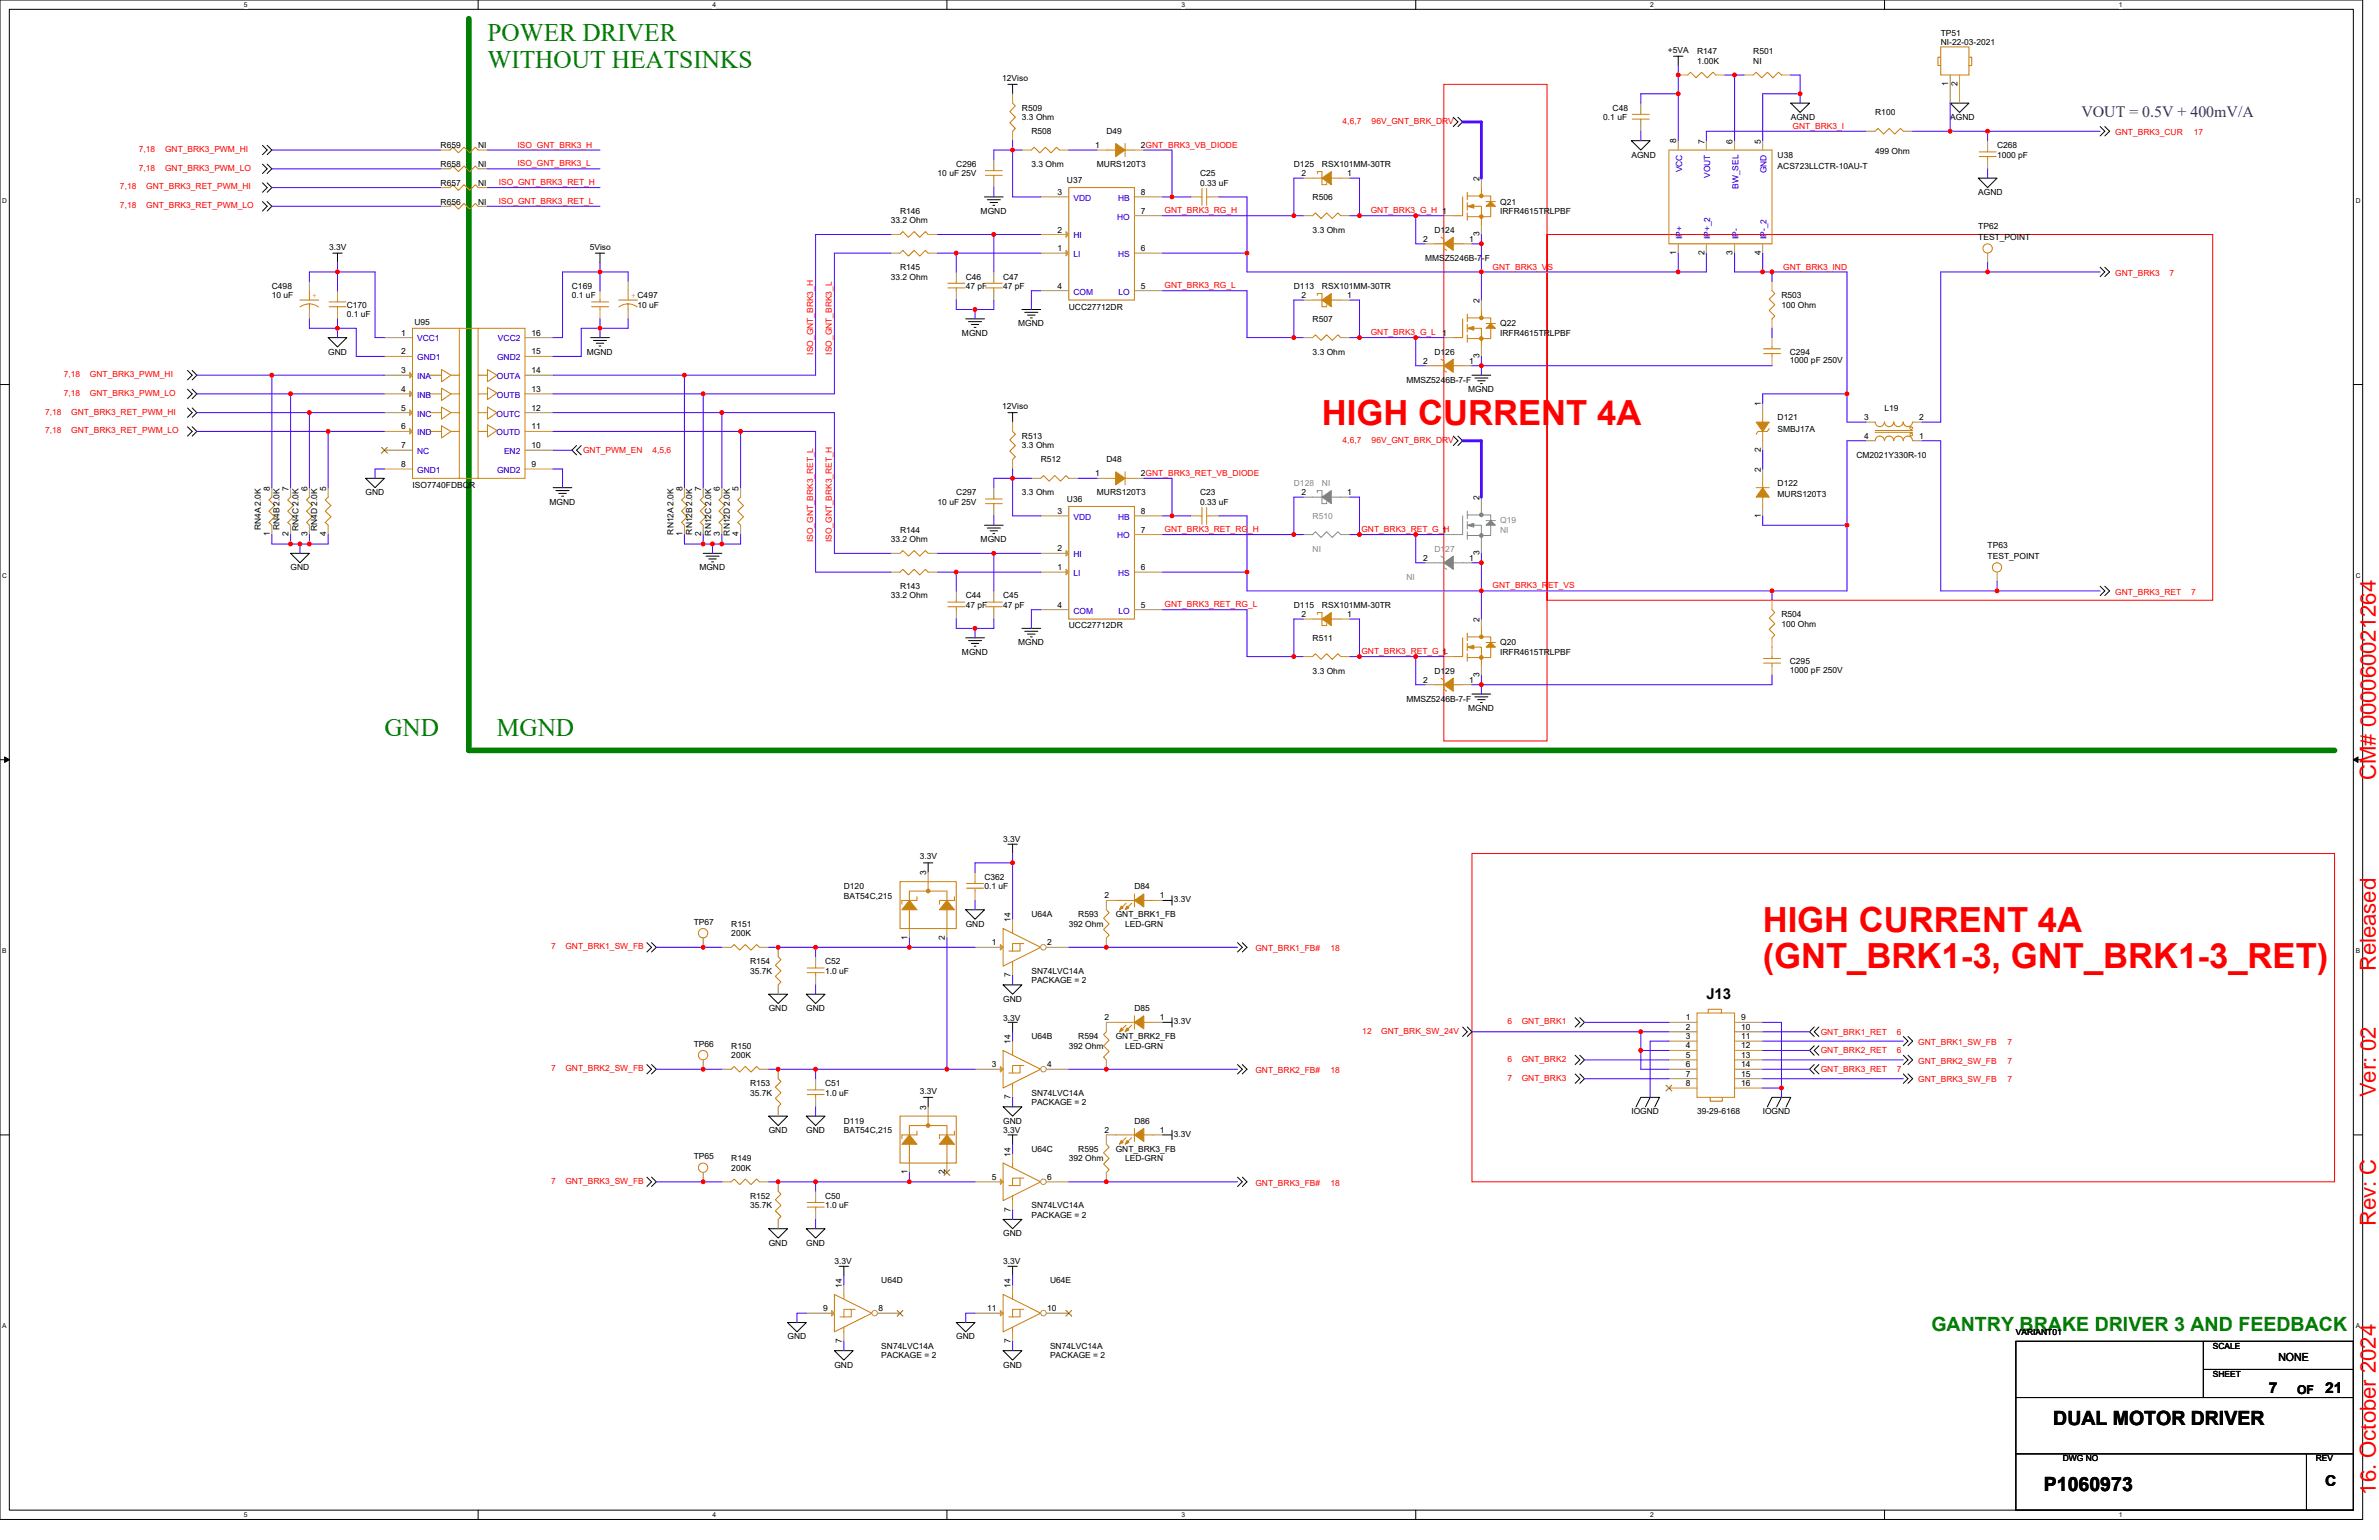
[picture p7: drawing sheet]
<svg xmlns="http://www.w3.org/2000/svg" width="432mm" height="279mm" viewBox="0 0 432 279" stroke-linecap="round" stroke-linejoin="round" font-family="sans-serif">
<defs><g id="words">
<g font-size="6.3" fill="#f00">
<text x="239.9" y="77.2">HIGH CURRENT 4A</text>
<text x="319.9" y="169.1">HIGH CURRENT 4A</text>
<text x="319.9" y="175.6">(GNT_BRK1-3, GNT_BRK1-3_RET)</text>
</g>
<g font-size="4.6" fill="#008000">
<text x="88.5" y="7.5">POWER DRIVER</text>
<text x="88.5" y="12.3">WITHOUT HEATSINKS</text>
<text x="69.8" y="133.5">GND</text>
<text x="90.2" y="133.5">MGND</text>
</g>
<g font-size="4" fill="#f00">
<text x="431.2" y="141.5" transform="rotate(-90 431.2 141.5)">CM# 000060021264</text>
<text x="431.2" y="176.2" transform="rotate(-90 431.2 176.2)">Released</text>
<text x="431.2" y="199.1" transform="rotate(-90 431.2 199.1)">Ver: 02</text>
<text x="431.2" y="222.5" transform="rotate(-90 431.2 222.5)">Rev: C</text>
<text x="431.2" y="271.2" transform="rotate(-90 431.2 271.2)">16. October 2024</text>
</g>
<text font-size="3.6" fill="#008000" x="350.6" y="241.6">GANTRY BRAKE DRIVER 3 AND FEEDBACK</text>
<g font-size="3.6">
<text x="372.7" y="258.6">DUAL MOTOR DRIVER</text>
<text x="371" y="270.5">P1060973</text>
</g>
<text font-size="2.9" fill="#004080" x="377.8" y="21.3">VOUT = 0.5V + 400mV/A</text>
<g font-size="2.7">
<text x="309.7" y="181.2">J13</text>
<text x="411.8" y="252.7">7</text>
<text x="422" y="252.7">21</text>
<text x="422" y="269.7">C</text>
</g>
<text font-size="2.2" x="416.9" y="252.9">OF</text>
<text font-size="2" x="413.5" y="246.9">NONE</text>
<g font-size="1.5">
<text x="302.7" y="9.5">+5VA</text>
<text x="308" y="9.9">R147</text>
<text x="308" y="11.6">1.00K</text>
<text x="318.2" y="9.9">R501</text>
<text x="318.2" y="11.6">NI</text>
<text x="352.3" y="6.5">TP51</text>
<text x="352.3" y="8.2">NI-22-03-2021</text>
<text x="181.9" y="14.6">12Viso</text>
<text x="353.6" y="15.6" transform="rotate(-90 353.6 15.6)">1</text>
<text x="355.3" y="15.6" transform="rotate(-90 355.3 15.6)">2</text>
<text x="185.5" y="20.1">R509</text>
<text x="185.5" y="21.8">3.3 Ohm</text>
<text x="291" y="21.8">0.1 uF</text>
<text x="292.7" y="20.1">C48</text>
<text x="325" y="21.8">AGND</text>
<text x="340.4" y="20.9">R100</text>
<text x="354" y="21.8">AGND</text>
<text x="80" y="26.9">R659</text>
<text x="86.8" y="26.9">NI</text>
<text x="187.2" y="24.3">R508</text>
<text x="198.8" y="26.9">1</text>
<text x="200.8" y="24.3">D49</text>
<text x="207.1" y="26.9">2GNT_BRK3_VB_DIODE</text>
<text x="296.1" y="28.6">AGND</text>
<text x="304.2" y="26" transform="rotate(-90 304.2 26)">8</text>
<text x="309.4" y="26" transform="rotate(-90 309.4 26)">7</text>
<text x="314.5" y="26" transform="rotate(-90 314.5 26)">6</text>
<text x="319.6" y="26" transform="rotate(-90 319.6 26)">5</text>
<text x="322.6" y="28.6">U38</text>
<text x="340.4" y="27.9">499 Ohm</text>
<text x="362.5" y="26.9">C268</text>
<text x="362.5" y="28.6">1000 pF</text>
<text x="80" y="30.3">R658</text>
<text x="80" y="33.7">R657</text>
<text x="86.8" y="30.3">NI</text>
<text x="86.8" y="33.7">NI</text>
<text x="170.2" y="32">10 uF 25V</text>
<text x="173.6" y="30.3">C296</text>
<text x="187.2" y="30.3">3.3 Ohm</text>
<text x="192" y="35.4">3</text>
<text x="193.7" y="33.2">U37</text>
<text x="199.1" y="30.3">MURS120T3</text>
<text x="207.1" y="35.4">8</text>
<text x="217.8" y="32">C25</text>
<text x="217.8" y="33.7">0.33 uF</text>
<text x="234.8" y="30.3">D125</text>
<text x="236.2" y="32">2</text>
<text x="239.9" y="30.3">RSX101MM-30TR</text>
<text x="244.5" y="32">1</text>
<text x="268.5" y="32.9" transform="rotate(-90 268.5 32.9)">2</text>
<text x="322.6" y="30.6">ACS723LLCTR-10AU-T</text>
<text x="359.1" y="35.4">AGND</text>
<text x="80" y="37.1">R656</text>
<text x="86.8" y="37.1">NI</text>
<text x="161.7" y="40.5">33.2 Ohm</text>
<text x="163.4" y="38.8">R146</text>
<text x="178" y="38.8">MGND</text>
<text x="207.1" y="38.8">7</text>
<text x="238.3" y="36.3">R506</text>
<text x="272.3" y="37.1">Q21</text>
<text x="272.3" y="38.8">IRFR4615TRLPBF</text>
<text x="359.1" y="41.5">TP62</text>
<text x="59.7" y="45.3">3.3V</text>
<text x="107" y="45.3">5Viso</text>
<text x="192" y="45.6">1</text>
<text x="192" y="42.2">2</text>
<text x="207.1" y="45.6">6</text>
<text x="238.3" y="42.2">3.3 Ohm</text>
<text x="258.3" y="43.9">2</text>
<text x="258.7" y="47.3">MMSZ5246B-7-F</text>
<text x="260.4" y="42.2">D124</text>
<text x="266.7" y="43.9">1</text>
<text x="268.5" y="42.9" transform="rotate(-90 268.5 42.9)">3</text>
<text x="304.2" y="46.3" transform="rotate(-90 304.2 46.3)">1</text>
<text x="309.4" y="46.3" transform="rotate(-90 309.4 46.3)">2</text>
<text x="314.5" y="46.3" transform="rotate(-90 314.5 46.3)">3</text>
<text x="319.6" y="46.3" transform="rotate(-90 319.6 46.3)">4</text>
<text x="359.1" y="43.6">TEST_POINT</text>
<text x="49.3" y="52.4">C498</text>
<text x="103.8" y="52.4">C169</text>
<text x="161.7" y="50.7">33.2 Ohm</text>
<text x="163.4" y="49">R145</text>
<text x="175.3" y="50.7">C46</text>
<text x="175.3" y="52.4">47 pF</text>
<text x="182.1" y="50.7">C47</text>
<text x="182.1" y="52.4">47 pF</text>
<text x="192" y="52.4">4</text>
<text x="207.1" y="52.4">5</text>
<text x="234.8" y="52.4">D113</text>
<text x="239.9" y="52.4">RSX101MM-30TR</text>
<text x="49.3" y="54.1">10 uF</text>
<text x="62.9" y="55.8">C170</text>
<text x="62.9" y="57.5">0.1 uF</text>
<text x="75.2" y="58.9">U95</text>
<text x="103.8" y="54.1">0.1 uF</text>
<text x="115.7" y="55.8">10 uF</text>
<text x="184.8" y="59.2">MGND</text>
<text x="194" y="56.2">UCC27712DR</text>
<text x="236.2" y="54.1">2</text>
<text x="238.3" y="58.4">R507</text>
<text x="244.5" y="54.1">1</text>
<text x="268.5" y="55" transform="rotate(-90 268.5 55)">2</text>
<text x="272.3" y="59.2">Q22</text>
<text x="323.3" y="54.1">R503</text>
<text x="323.3" y="55.8">100 Ohm</text>
<text x="59.6" y="64.3">GND</text>
<text x="72.8" y="60.9">1</text>
<text x="72.8" y="64.3">2</text>
<text x="96.5" y="64.3">15</text>
<text x="96.5" y="60.9">16</text>
<text x="106.5" y="64.3">MGND</text>
<text x="174.6" y="60.9">MGND</text>
<text x="238.3" y="64.3">3.3 Ohm</text>
<text x="258.3" y="66">2</text>
<text x="260.4" y="64.3">D126</text>
<text x="261.7" y="60.9">1</text>
<text x="266.7" y="66">1</text>
<text x="268.5" y="65" transform="rotate(-90 268.5 65)">3</text>
<text x="272.3" y="60.9">IRFR4615TRLPBF</text>
<text x="324.9" y="64.3">C294</text>
<text x="324.9" y="65.9">1000 pF 250V</text>
<text x="72.8" y="67.7">3</text>
<text x="72.8" y="71.1">4</text>
<text x="96.5" y="71.1">13</text>
<text x="96.5" y="67.7">14</text>
<text x="255.3" y="69.4">MMSZ5246B-7-F</text>
<text x="266.5" y="71.1">MGND</text>
<text x="72.8" y="74.5">5</text>
<text x="72.8" y="77.9">6</text>
<text x="96.5" y="77.9">11</text>
<text x="96.5" y="74.5">12</text>
<text x="181.9" y="74.2">12Viso</text>
<text x="319.6" y="73.7" transform="rotate(-90 319.6 73.7)">1</text>
<text x="322.6" y="76.2">D121</text>
<text x="338.3" y="76.2">3</text>
<text x="342.1" y="74.5">L19</text>
<text x="348.3" y="76.2">2</text>
<text x="72.8" y="81.3">7</text>
<text x="96.5" y="81.3">10</text>
<text x="185.5" y="79.7">R513</text>
<text x="185.5" y="81.3">3.3 Ohm</text>
<text x="188.9" y="83.9">R512</text>
<text x="200.8" y="83.9">D48</text>
<text x="319.6" y="82" transform="rotate(-90 319.6 82)">2</text>
<text x="322.6" y="78.3">SMBJ17A</text>
<text x="337" y="83.1">CM2021Y330R-10</text>
<text x="338.3" y="79.6">4</text>
<text x="348.3" y="79.6">1</text>
<text x="49" y="89" transform="rotate(-90 49 89)">8</text>
<text x="52.4" y="89" transform="rotate(-90 52.4 89)">7</text>
<text x="55.8" y="89" transform="rotate(-90 55.8 89)">6</text>
<text x="59.2" y="89" transform="rotate(-90 59.2 89)">5</text>
<text x="66.4" y="89.9">GND</text>
<text x="72.8" y="84.7">8</text>
<text x="74.9" y="88.5">ISO7740FDBQR</text>
<text x="96.5" y="84.7">9</text>
<text x="123.9" y="89" transform="rotate(-90 123.9 89)">8</text>
<text x="127.3" y="89" transform="rotate(-90 127.3 89)">7</text>
<text x="130.7" y="89" transform="rotate(-90 130.7 89)">6</text>
<text x="134.1" y="89" transform="rotate(-90 134.1 89)">5</text>
<text x="173.6" y="89.9">C297</text>
<text x="185.5" y="89.9">3.3 Ohm</text>
<text x="198.8" y="86.4">1</text>
<text x="199.1" y="89.9">MURS120T3</text>
<text x="207.1" y="86.4">2GNT_BRK3_RET_VB_DIODE</text>
<text x="217.8" y="89.9">C23</text>
<text x="236.2" y="89.8">2</text>
<text x="244.5" y="89.8">1</text>
<text x="319.6" y="85.6" transform="rotate(-90 319.6 85.6)">2</text>
<text x="322.6" y="88.2">D122</text>
<text x="99.7" y="91.6">MGND</text>
<text x="170.2" y="91.6">10 uF 25V</text>
<text x="192" y="93.2">3</text>
<text x="193.7" y="91.1">U36</text>
<text x="207.1" y="93.2">8</text>
<text x="217.8" y="91.6">0.33 uF</text>
<text x="268.5" y="90.7" transform="rotate(-90 268.5 90.7)">2</text>
<text x="319.6" y="93.9" transform="rotate(-90 319.6 93.9)">1</text>
<text x="322.6" y="90.2">MURS120T3</text>
<text x="47.3" y="96.1" transform="rotate(-90 47.3 96.1)">RN4A 2.0K</text>
<text x="49" y="97.3" transform="rotate(-90 49 97.3)">1</text>
<text x="50.8" y="96.1" transform="rotate(-90 50.8 96.1)">RN4B 2.0K</text>
<text x="52.4" y="97.3" transform="rotate(-90 52.4 97.3)">2</text>
<text x="54.2" y="96.3" transform="rotate(-90 54.2 96.3)">RN4C 2.0K</text>
<text x="55.8" y="97.3" transform="rotate(-90 55.8 97.3)">3</text>
<text x="57.6" y="96.3" transform="rotate(-90 57.6 96.3)">RN4D 2.0K</text>
<text x="59.2" y="97.3" transform="rotate(-90 59.2 97.3)">4</text>
<text x="122.2" y="97" transform="rotate(-90 122.2 97)">RN12A 2.0K</text>
<text x="123.9" y="97.3" transform="rotate(-90 123.9 97.3)">1</text>
<text x="125.6" y="97" transform="rotate(-90 125.6 97)">RN12B 2.0K</text>
<text x="127.3" y="97.3" transform="rotate(-90 127.3 97.3)">2</text>
<text x="129.1" y="97.2" transform="rotate(-90 129.1 97.2)">RN12C 2.0K</text>
<text x="130.7" y="97.3" transform="rotate(-90 130.7 97.3)">3</text>
<text x="132.4" y="97.2" transform="rotate(-90 132.4 97.2)">RN12D 2.0K</text>
<text x="134.1" y="97.3" transform="rotate(-90 134.1 97.3)">4</text>
<text x="161.7" y="98.4">33.2 Ohm</text>
<text x="163.4" y="96.7">R144</text>
<text x="178" y="98.4">MGND</text>
<text x="192" y="100">2</text>
<text x="207.1" y="96.6">7</text>
<text x="258.3" y="101.7">2</text>
<text x="261.7" y="96.6">1</text>
<text x="266.7" y="101.7">1</text>
<text x="268.5" y="100.7" transform="rotate(-90 268.5 100.7)">3</text>
<text x="360.8" y="99.4">TP63</text>
<text x="360.8" y="101.4">TEST_POINT</text>
<text x="52.7" y="103.5">GND</text>
<text x="126.9" y="103.5">MGND</text>
<text x="163.4" y="106.9">R143</text>
<text x="192" y="103.4">1</text>
<text x="207.1" y="103.4">6</text>
<text x="161.7" y="108.6">33.2 Ohm</text>
<text x="175.3" y="108.6">C44</text>
<text x="175.3" y="110.3">47 pF</text>
<text x="182.1" y="108.6">C45</text>
<text x="182.1" y="110.3">47 pF</text>
<text x="192" y="110.3">4</text>
<text x="207.1" y="110.3">5</text>
<text x="234.8" y="110.3">D115</text>
<text x="236.2" y="112">2</text>
<text x="239.9" y="110.3">RSX101MM-30TR</text>
<text x="244.5" y="112">1</text>
<text x="268.5" y="112.8" transform="rotate(-90 268.5 112.8)">2</text>
<text x="323.3" y="112">R504</text>
<text x="323.3" y="113.7">100 Ohm</text>
<text x="174.6" y="118.8">MGND</text>
<text x="184.8" y="117.1">MGND</text>
<text x="194" y="114">UCC27712DR</text>
<text x="238.3" y="116.2">R511</text>
<text x="261.7" y="118.8">1</text>
<text x="272.3" y="117.1">Q20</text>
<text x="272.3" y="118.8">IRFR4615TRLPBF</text>
<text x="238.3" y="122.2">3.3 Ohm</text>
<text x="258.3" y="123.9">2</text>
<text x="260.4" y="122.2">D129</text>
<text x="266.7" y="123.9">1</text>
<text x="268.5" y="122.9" transform="rotate(-90 268.5 122.9)">3</text>
<text x="324.9" y="120.5">C295</text>
<text x="324.9" y="122">1000 pF 250V</text>
<text x="255.3" y="127.3">MMSZ5246B-7-F</text>
<text x="266.5" y="129">MGND</text>
<text x="166.9" y="155.9">3.3V</text>
<text x="182.1" y="152.8">3.3V</text>
<text x="153.2" y="161.3">D120</text>
<text x="168.1" y="158.8" transform="rotate(-90 168.1 158.8)">3</text>
<text x="178.7" y="159.6">C362</text>
<text x="178.7" y="161.3">0.1 uF</text>
<text x="205.9" y="161.3">D84</text>
<text x="125.9" y="167.8">TP67</text>
<text x="153.2" y="163">BAT54C,215</text>
<text x="183.4" y="167.3" transform="rotate(-90 183.4 167.3)">14</text>
<text x="187.2" y="166.4">U64A</text>
<text x="195.7" y="166.4">R593</text>
<text x="200.5" y="163">2</text>
<text x="202.5" y="166.4">GNT_BRK1_FB</text>
<text x="210.5" y="163">1</text>
<text x="213.1" y="163.7">3.3V</text>
<text x="132.7" y="168.1">R151</text>
<text x="132.7" y="169.8">200K</text>
<text x="164.7" y="170.5" transform="rotate(-90 164.7 170.5)">1</text>
<text x="171.5" y="170.5" transform="rotate(-90 171.5 170.5)">2</text>
<text x="175.3" y="168.1">GND</text>
<text x="180" y="171.5">1</text>
<text x="190.1" y="171.5">2</text>
<text x="194" y="168.1">392 Ohm</text>
<text x="204.2" y="168.1">LED-GRN</text>
<text x="136.1" y="174.9">R154</text>
<text x="136.1" y="176.7">35.7K</text>
<text x="149.8" y="174.9">C52</text>
<text x="149.8" y="176.7">1.0 uF</text>
<text x="183.4" y="177.3" transform="rotate(-90 183.4 177.3)">7</text>
<text x="187.2" y="176.7">SN74LVC14A</text>
<text x="187.2" y="178.4">PACKAGE = 2</text>
<text x="139.5" y="183.5">GND</text>
<text x="146.3" y="183.5">GND</text>
<text x="182.1" y="181.8">GND</text>
<text x="182.1" y="185.2">3.3V</text>
<text x="200.5" y="185.1">2</text>
<text x="205.9" y="183.5">D85</text>
<text x="210.5" y="185.1">1</text>
<text x="213.1" y="185.8">3.3V</text>
<text x="306" y="185.1">1</text>
<text x="316" y="185.1">9</text>
<text x="125.9" y="189.9">TP66</text>
<text x="132.7" y="190.3">R150</text>
<text x="132.7" y="192">200K</text>
<text x="183.4" y="189.4" transform="rotate(-90 183.4 189.4)">14</text>
<text x="187.2" y="188.6">U64B</text>
<text x="194" y="190.3">392 Ohm</text>
<text x="195.7" y="188.6">R594</text>
<text x="202.5" y="188.6">GNT_BRK2_FB</text>
<text x="204.2" y="190.3">LED-GRN</text>
<text x="306" y="186.8">2</text>
<text x="306" y="188.5">3</text>
<text x="306" y="190.2">4</text>
<text x="306" y="191.9">5</text>
<text x="316" y="186.8">10</text>
<text x="316" y="188.5">11</text>
<text x="316" y="190.2">12</text>
<text x="316" y="191.9">13</text>
<text x="136.1" y="197.1">R153</text>
<text x="149.8" y="197.1">C51</text>
<text x="180" y="193.6">3</text>
<text x="190.1" y="193.6">4</text>
<text x="306" y="193.6">6</text>
<text x="306" y="195.3">7</text>
<text x="306" y="197">8</text>
<text x="316" y="193.6">14</text>
<text x="316" y="195.3">15</text>
<text x="316" y="197">16</text>
<text x="136.1" y="198.8">35.7K</text>
<text x="149.8" y="198.8">1.0 uF</text>
<text x="153.2" y="203.9">D119</text>
<text x="166.9" y="198.4">3.3V</text>
<text x="168.1" y="201.3" transform="rotate(-90 168.1 201.3)">3</text>
<text x="182.1" y="203.9">GND</text>
<text x="183.4" y="199.4" transform="rotate(-90 183.4 199.4)">7</text>
<text x="187.2" y="198.8">SN74LVC14A</text>
<text x="187.2" y="200.5">PACKAGE = 2</text>
<text x="205.9" y="203.9">D86</text>
<text x="296.1" y="202.2">IOGND</text>
<text x="308" y="202.2">39-29-6168</text>
<text x="319.9" y="202.2">IOGND</text>
<text x="139.5" y="205.6">GND</text>
<text x="146.3" y="205.6">GND</text>
<text x="153.2" y="205.6">BAT54C,215</text>
<text x="182.1" y="205.6">3.3V</text>
<text x="183.4" y="209.8" transform="rotate(-90 183.4 209.8)">14</text>
<text x="187.2" y="209">U64C</text>
<text x="195.7" y="209">R595</text>
<text x="200.5" y="205.5">2</text>
<text x="202.5" y="209">GNT_BRK3_FB</text>
<text x="210.5" y="205.5">1</text>
<text x="213.1" y="206.3">3.3V</text>
<text x="125.9" y="210.4">TP65</text>
<text x="132.7" y="210.7">R149</text>
<text x="132.7" y="212.4">200K</text>
<text x="164.7" y="213" transform="rotate(-90 164.7 213)">1</text>
<text x="171.5" y="213" transform="rotate(-90 171.5 213)">2</text>
<text x="180" y="214.1">5</text>
<text x="190.1" y="214.1">6</text>
<text x="194" y="210.7">392 Ohm</text>
<text x="204.2" y="210.7">LED-GRN</text>
<text x="136.1" y="217.5">R152</text>
<text x="136.1" y="219.2">35.7K</text>
<text x="149.8" y="217.5">C50</text>
<text x="149.8" y="219.2">1.0 uF</text>
<text x="183.4" y="219.9" transform="rotate(-90 183.4 219.9)">7</text>
<text x="187.2" y="219.2">SN74LVC14A</text>
<text x="187.2" y="220.9">PACKAGE = 2</text>
<text x="139.5" y="226">GND</text>
<text x="146.3" y="226">GND</text>
<text x="182.1" y="224.3">GND</text>
<text x="151.4" y="229.4">3.3V</text>
<text x="152.8" y="233.7" transform="rotate(-90 152.8 233.7)">14</text>
<text x="160" y="232.8">U64D</text>
<text x="182.1" y="229.4">3.3V</text>
<text x="183.4" y="233.7" transform="rotate(-90 183.4 233.7)">14</text>
<text x="190.6" y="232.8">U64E</text>
<text x="149.4" y="237.9">9</text>
<text x="159.4" y="237.9">8</text>
<text x="179.2" y="237.9">11</text>
<text x="190.1" y="237.9">10</text>
<text x="142.9" y="243">GND</text>
<text x="152.8" y="243.7" transform="rotate(-90 152.8 243.7)">7</text>
<text x="160" y="244.7">SN74LVC14A</text>
<text x="173.6" y="243">GND</text>
<text x="183.4" y="243.7" transform="rotate(-90 183.4 243.7)">7</text>
<text x="190.6" y="244.7">SN74LVC14A</text>
<text x="365.9" y="242.2">VARIANT01</text>
<text x="401.6" y="244.7">SCALE</text>
<text x="151.4" y="248.1">GND</text>
<text x="160" y="246.4">PACKAGE = 2</text>
<text x="182.1" y="248.1">GND</text>
<text x="190.6" y="246.4">PACKAGE = 2</text>
<text x="401.6" y="249.8">SHEET</text>
<text x="374.4" y="265.2">DWG NO</text>
<text x="420.3" y="265.2">REV</text>
</g>
<g font-size="1.5" fill="#f00">
<text x="243.7" y="22.5">4,6,7</text>
<text x="249" y="22.5">96V_GNT_BRK_DRV</text>
<text x="325.4" y="23.4">GNT_BRK3_I</text>
<text x="25.2" y="27.6">7,18</text>
<text x="30" y="27.6">GNT_BRK3_PWM_HI</text>
<text x="93.9" y="26.8">ISO_GNT_BRK3_H</text>
<text x="383.9" y="24.5">GNT_BRK3_CUR</text>
<text x="398.2" y="24.5">17</text>
<text x="21.8" y="34.4">7,18</text>
<text x="25.2" y="31">7,18</text>
<text x="26.5" y="34.4">GNT_BRK3_RET_PWM_HI</text>
<text x="30" y="31">GNT_BRK3_PWM_LO</text>
<text x="90.5" y="33.6">ISO_GNT_BRK3_RET_H</text>
<text x="93.9" y="30.2">ISO_GNT_BRK3_L</text>
<text x="21.8" y="37.8">7,18</text>
<text x="26.5" y="37.8">GNT_BRK3_RET_PWM_LO</text>
<text x="90.5" y="37">ISO_GNT_BRK3_RET_L</text>
<text x="211.3" y="38.7">GNT_BRK3_RG_H</text>
<text x="248.8" y="38.7">GNT_BRK3_G_H 1</text>
<text x="211.3" y="52.3">GNT_BRK3_RG_L</text>
<text x="270.9" y="48.9">GNT_BRK3_VS</text>
<text x="323.7" y="48.9">GNT_BRK3_IND</text>
<text x="383.9" y="50">GNT_BRK3</text>
<text x="393.8" y="50">7</text>
<text x="147.6" y="64.3" transform="rotate(-90 147.6 64.3)">ISO_GNT_BRK3_H</text>
<text x="151" y="64.3" transform="rotate(-90 151 64.3)">ISO_GNT_BRK3_L</text>
<text x="248.8" y="60.8">GNT_BRK3_G_L</text>
<text x="11.6" y="68.4">7,18</text>
<text x="11.6" y="71.8">7,18</text>
<text x="16.3" y="68.4">GNT_BRK3_PWM_HI</text>
<text x="16.3" y="71.8">GNT_BRK3_PWM_LO</text>
<text x="8.2" y="75.2">7,18</text>
<text x="12.9" y="75.2">GNT_BRK3_RET_PWM_HI</text>
<text x="8.2" y="78.6">7,18</text>
<text x="12.9" y="78.6">GNT_BRK3_RET_PWM_LO</text>
<text x="105.8" y="82.2">GNT_PWM_EN</text>
<text x="118.4" y="82.2">4,5,6</text>
<text x="243.7" y="80.3">4,6,7</text>
<text x="249" y="80.3">96V_GNT_BRK_DRV</text>
<text x="147.6" y="98.4" transform="rotate(-90 147.6 98.4)">ISO_GNT_BRK3_RET_L</text>
<text x="151" y="98.4" transform="rotate(-90 151 98.4)">ISO_GNT_BRK3_RET_H</text>
<text x="211.3" y="96.5">GNT_BRK3_RET_RG_H</text>
<text x="247.1" y="96.5">GNT_BRK3_RET_G_H</text>
<text x="270.9" y="106.8">GNT_BRK3_RET_VS</text>
<text x="383.9" y="107.9">GNT_BRK3_RET</text>
<text x="397.7" y="107.9">7</text>
<text x="211.3" y="110.2">GNT_BRK3_RET_RG_L</text>
<text x="247.1" y="118.7">GNT_BRK3_RET_G_L</text>
<text x="100.1" y="172.2">7</text>
<text x="102.6" y="172.2">GNT_BRK1_SW_FB</text>
<text x="227.9" y="172.6">GNT_BRK1_FB#</text>
<text x="241.5" y="172.6">18</text>
<text x="273.6" y="185.8">6</text>
<text x="276.2" y="185.8">GNT_BRK1</text>
<text x="247.3" y="187.5">12</text>
<text x="250.7" y="187.5">GNT_BRK_SW_24V</text>
<text x="330.5" y="187.7">GNT_BRK1_RET</text>
<text x="330.5" y="191.1">GNT_BRK2_RET</text>
<text x="344.3" y="187.7">6</text>
<text x="344.3" y="191.1">6</text>
<text x="348.2" y="189.6">GNT_BRK1_SW_FB</text>
<text x="364.3" y="189.6">7</text>
<text x="100.1" y="194.4">7</text>
<text x="102.6" y="194.4">GNT_BRK2_SW_FB</text>
<text x="227.9" y="194.7">GNT_BRK2_FB#</text>
<text x="241.5" y="194.7">18</text>
<text x="273.6" y="192.7">6</text>
<text x="273.6" y="196">7</text>
<text x="276.2" y="192.7">GNT_BRK2</text>
<text x="276.2" y="196">GNT_BRK3</text>
<text x="330.5" y="194.5">GNT_BRK3_RET</text>
<text x="344.3" y="194.5">7</text>
<text x="348.2" y="193">GNT_BRK2_SW_FB</text>
<text x="348.2" y="196.4">GNT_BRK3_SW_FB</text>
<text x="364.3" y="193">7</text>
<text x="364.3" y="196.4">7</text>
<text x="100.1" y="214.8">7</text>
<text x="102.6" y="214.8">GNT_BRK3_SW_FB</text>
<text x="227.9" y="215.1">GNT_BRK3_FB#</text>
<text x="241.5" y="215.1">18</text>
</g>
<g font-size="1.5" fill="#00c">
<text x="305.3" y="31.3" transform="rotate(-90 305.3 31.3)">VCC</text>
<text x="310.4" y="32.3" transform="rotate(-90 310.4 32.3)">VOUT</text>
<text x="315.6" y="34.2" transform="rotate(-90 315.6 34.2)">BW_SEL</text>
<text x="320.7" y="31.5" transform="rotate(-90 320.7 31.5)">GND</text>
<text x="194.8" y="36.4">VDD</text>
<text x="202.8" y="39.8">HO</text>
<text x="202.9" y="36.4">HB</text>
<text x="194.8" y="46.6">LI</text>
<text x="194.8" y="43.2">HI</text>
<text x="202.9" y="46.6">HS</text>
<text x="305.3" y="43.4" transform="rotate(-90 305.3 43.4)">IP+</text>
<text x="310.4" y="43.4" transform="rotate(-90 310.4 43.4)">IP+_2</text>
<text x="315.6" y="43.4" transform="rotate(-90 315.6 43.4)">IP-</text>
<text x="320.7" y="43.4" transform="rotate(-90 320.7 43.4)">IP-_2</text>
<text x="194.8" y="53.4">COM</text>
<text x="203" y="53.4">LO</text>
<text x="75.7" y="62">VCC1</text>
<text x="75.7" y="65.4">GND1</text>
<text x="90.2" y="65.4">GND2</text>
<text x="90.4" y="62">VCC2</text>
<text x="75.7" y="68.8">INA</text>
<text x="90.2" y="68.8">OUTA</text>
<text x="75.7" y="72.2">INB</text>
<text x="75.7" y="75.6">INC</text>
<text x="90.1" y="75.6">OUTC</text>
<text x="90.2" y="72.2">OUTB</text>
<text x="75.7" y="79">IND</text>
<text x="75.7" y="82.4">NC</text>
<text x="90.1" y="79">OUTD</text>
<text x="91.5" y="82.4">EN2</text>
<text x="75.7" y="85.8">GND1</text>
<text x="90.2" y="85.8">GND2</text>
<text x="194.8" y="94.3">VDD</text>
<text x="202.9" y="94.3">HB</text>
<text x="194.8" y="101.1">HI</text>
<text x="202.8" y="97.7">HO</text>
<text x="194.8" y="104.5">LI</text>
<text x="202.9" y="104.5">HS</text>
<text x="194.8" y="111.3">COM</text>
<text x="203" y="111.3">LO</text>
</g>
<g font-size="1.5" fill="#cc8006">
<text x="56.7" y="54.1">+</text>
<text x="114.5" y="54.1">+ C497</text>
</g>
<g font-size="1.5" fill="#878787">
<text x="234.8" y="88.2">D128</text>
<text x="239.9" y="88.2">NI</text>
<text x="238.3" y="94.1">R510</text>
<text x="272.3" y="95">Q19</text>
<text x="238.3" y="100.1">NI</text>
<text x="260.4" y="100.1">D127</text>
<text x="272.3" y="96.7">NI</text>
<text x="255.3" y="105.2">NI</text>
</g>
<g font-size="1.2">
<text x="44.2" y="1.2">5</text>
<text x="129.3" y="1.2">4</text>
<text x="214.4" y="1.2">3</text>
<text x="299.5" y="1.2">2</text>
<text x="384.6" y="1.2">1</text>
<text x=".4" y="36.8">D</text>
<text x="427.6" y="36.8">D</text>
<text x=".4" y="104.9">C</text>
<text x="427.6" y="104.9">C</text>
<text x=".4" y="173">B</text>
<text x="427.6" y="173">B</text>
<text x=".4" y="241">A</text>
<text x="427.6" y="241">A</text>
<text x="44.2" y="275.2">5</text>
<text x="129.3" y="275.2">4</text>
<text x="214.4" y="275.2">3</text>
<text x="299.5" y="275.2">2</text>
<text x="384.6" y="275.2">1</text>
</g>
</g></defs>
<path d="M0 0h428.8v275.7h-428.8zM1.7 1.7h425.4v272.3h-425.4z" fill="none" stroke="#000" stroke-width=".18"/>
<g fill="#fff">
<path d="M44.2 .2h.7v1.3h-.7z"/>
<path d="M44.2 274.2h.7v1.3h-.7z"/>
</g>
<path d="M86.8 0v1.7M86.8 274v1.7" fill="none" stroke="#000" stroke-width=".18"/>
<g fill="#fff">
<path d="M129.3 .2h.7v1.3h-.7z"/>
<path d="M129.3 274.2h.7v1.3h-.7z"/>
</g>
<path d="M171.9 0v1.7M171.9 274v1.7" fill="none" stroke="#000" stroke-width=".18"/>
<g fill="#fff">
<path d="M214.4 .2h.7v1.3h-.7z"/>
<path d="M214.4 274.2h.7v1.3h-.7z"/>
</g>
<path d="M257 0v1.7M257 274v1.7" fill="none" stroke="#000" stroke-width=".18"/>
<g fill="#fff">
<path d="M299.5 .2h.7v1.3h-.7z"/>
<path d="M299.5 274.2h.7v1.3h-.7z"/>
</g>
<path d="M342.1 0v1.7M342.1 274v1.7" fill="none" stroke="#000" stroke-width=".18"/>
<g fill="#fff">
<path d="M384.6 .2h.7v1.3h-.7z"/>
<path d="M384.6 274.2h.7v1.3h-.7z"/>
<path d="M.4 35.7h.9v1.4h-.9z"/>
<path d="M427.6 35.7h.8v1.4h-.8z"/>
<path d="M.4 103.8h.9v1.3h-.9z"/>
<path d="M427.6 103.8h.8v1.3h-.8z"/>
</g>
<path d="M0 69.8h1.7M427.1 69.8h1.7" fill="none" stroke="#000" stroke-width=".18"/>
<g fill="#fff">
<path d="M.4 171.9h.8v1.3h-.8z"/>
<path d="M427.6 171.9h.7v1.3h-.7z"/>
</g>
<path d="M0 137.8h1.7M427.1 137.8h1.7" fill="none" stroke="#000" stroke-width=".18"/>
<path d="M.8 137.3l.9 .5-.9 .5zM427.1 137.8l.9-.5v1z" fill="#000" stroke="#000" stroke-width=".18"/>
<g fill="#fff">
<path d="M.4 239.9h.8v1.4h-.8z"/>
<path d="M427.6 239.9h.7v1.4h-.7z"/>
</g>
<g fill="none" stroke="#000" stroke-width=".18">
<path d="M182.9 15.3h1.7M183.8 15.3v1.7M303.8 10.2h1.7M304.6 10.2v1.7M325 18.7h3.4l-1.7 1.7zM354 18.7h3.4l-1.7 1.7zM47.6 26.4l.9 .8-.9 .9M47.6 29.8l.9 .8-.9 .9M47.6 33.2l.9 .8-.9 .9M47.6 36.6l.9 .8-.9 .9M48.5 26.4l.8 .8-.8 .9M48.5 29.8l.8 .8-.8 .9"/>
<path d="M48.5 33.2l.8 .8-.8 .9M48.5 36.6l.8 .8-.8 .9M178.7 35.7h3.4M179.2 36.2h2.4M179.7 36.7h1.4M180.2 37.3h.4M263.8 21.3l.8 .8-.8 .9M264.6 21.3l.9 .8-.9 .9M296.1 25.5h3.4l-1.7 1.7zM359.1 32.3h3.4l-1.7 1.7zM381.2 23l.8 .8-.8 .9M382 23l.9 .8-.9 .9"/>
<path d="M60.4 45.9h1.7M61.3 45.9v1.7M108.1 45.9h1.6M108.9 45.9v1.7M175.3 57.8h3.4M175.8 58.4h2.4M176.3 58.9h1.4M176.8 59.4h.3M185.5 56.2h3.4M186 56.7h2.4M186.5 57.2h1.4M187 57.7h.4"/>
<path d="M381.2 48.5l.8 .8-.8 .9M382 48.5l.9 .8-.9 .9M34 67.2l.9 .9-.9 .8M34 70.6l.9 .9-.9 .8M34 74l.9 .9-.9 .8M34 77.4l.9 .9-.9 .8M34.9 67.2l.8 .9-.8 .8M34.9 70.6l.8 .9-.8 .8M34.9 74l.8 .9-.8 .8M34.9 77.4l.8 .9-.8 .8M59.6 61.3h3.3l-1.6 1.6zM107.2 61.3h3.4"/>
<path d="M107.7 61.8h2.4M108.2 62.3h1.4M108.7 62.8h.4M182.9 74.9h1.7M183.8 74.9v1.7M263.8 79.1l.8 .9-.8 .8M264.6 79.1l.9 .9-.9 .8M267.2 68.1h3.4M267.7 68.6h2.4M268.2 69.1h1.4M268.7 69.6h.3M66.4 86.8h3.4l-1.7 1.7z"/>
<path d="M100.4 88.5h3.4M100.9 89h2.4M101.4 89.5h1.4M101.9 90h.4M104.6 80.8l-.8 .9 .8 .8M105.5 80.8l-.9 .9 .9 .8M178.7 95.3h3.4M179.2 95.8h2.4M179.7 96.3h1.4M180.2 96.8h.4M52.7 100.4h3.5l-1.8 1.7zM127.6 100.4h3.4"/>
<path d="M128.1 100.9h2.4M128.7 101.4h1.3M129.2 101.9h.3M175.3 115.7h3.4M175.8 116.2h2.4M176.3 116.7h1.4M176.8 117.2h.3M185.5 114h3.4M186 114.5h2.4M186.5 115h1.4M187 115.5h.4M381.2 106.4l.8 .8-.8 .9"/>
<path d="M382 106.4l.9 .8-.9 .9M267.2 125.9h3.4M267.7 126.4h2.4M268.2 126.9h1.4M268.7 127.5h.3M167.6 156.5h1.7M168.5 156.5v1.8M182.9 153.2h1.7M183.8 153.2v1.7M117.4 171l.9 .9-.9 .8M118.3 171l.8 .9-.8 .8M175.3 165.1h3.4l-1.7 1.7z"/>
<path d="M182.1 178.7h3.4l-1.7 1.7zM211 163.4h1.7M212.7 162.5v1.7M224.6 171l.9 .9-.9 .8M225.5 171l.8 .9-.8 .8M117.4 193.1l.9 .9-.9 .8M118.3 193.1l.8 .9-.8 .8M139.5 180.4h3.4l-1.7 1.7zM146.3 180.4h3.5l-1.8 1.7zM167.6 199.1h1.7M168.5 199.1v1.7M182.9 185.5h1.7"/>
<path d="M183.8 185.5v1.7M211 185.5h1.7M212.7 184.6v1.7M224.6 193.1l.9 .9-.9 .8M225.5 193.1l.8 .9-.8 .8M265.5 186.3l.8 .9-.8 .8M266.3 186.3l.9 .9-.9 .8M285.9 184.6l.8 .9-.8 .8M285.9 191.5l.8 .8-.8 .8M285.9 194.8l.8 .9-.8 .9M286.7 184.6l.9 .9-.9 .8M286.7 191.5l.9 .8-.9 .8"/>
<path d="M286.7 194.8l.9 .9-.9 .9M299.5 199.1l-.8 1.7M323.3 199.1l-.8 1.7M329.3 186.3l-.9 .9 .9 .8M329.3 189.7l-.9 .9 .9 .9M329.3 193.1l-.9 .9 .9 .8M330.1 186.3l-.8 .9 .8 .8M330.1 189.7l-.8 .9 .8 .9M330.1 193.1l-.8 .9 .8 .8M345.5 188l.8 .9-.8 .8M345.5 191.5l.8 .8-.8 .8M345.5 194.8l.8 .9-.8 .9"/>
<path d="M346.3 188l.9 .9-.9 .8M346.3 191.5l.9 .8-.9 .8M346.3 194.8l.9 .9-.9 .9M0 205.9h1.7M117.4 213.6l.9 .8-.9 .9M118.3 213.6l.8 .8-.8 .9M139.5 202.5h3.4l-1.7 1.7zM146.3 202.5h3.5l-1.8 1.7zM182.1 200.8h3.4l-1.7 1.7zM182.9 205.9h1.7M183.8 205.9v1.7M211 205.9h1.7"/>
<path d="M212.7 205.1v1.7M224.6 213.6l.9 .8-.9 .9M225.5 213.6l.8 .8-.8 .9M296.9 200.8l.9-1.7h3.4l-.8 1.7M320.8 200.8l.8-1.7h3.4l-.8 1.7M427.1 205.9h1.7M139.5 222.9h3.4l-1.7 1.7zM142.9 239.9h3.4l-1.6 1.7zM146.3 222.9h3.5l-1.8 1.7zM152.3 229.7h1.7M153.2 229.7v1.7M173.6 239.9h3.4l-1.7 1.7z"/>
<path d="M182.1 221.2h3.4l-1.7 1.7zM182.9 229.7h1.7M183.8 229.7v1.7M151.4 245h3.5l-1.7 1.8zM182.1 245h3.4l-1.7 1.8zM365.9 253.6h61.2M365.9 243.4h61.2v30.6h-61.2zM399.9 243.4v10.2M399.9 248.5h27.2M365.9 263.8h61.2M418.6 263.8v10.2"/>
</g>
<path d="M85.1 3.4v132.7h338.6" fill="none" stroke="#008000" stroke-width="1"/>
<path d="M262.1 15.3h18.7v119.1h-18.7zM280.8 42.5h120.8v66.4h-120.8zM267.2 154.9h156.5v59.5h-156.5z" fill="none" stroke="#f00" stroke-width=".18"/>
<g fill="none" stroke="#cc8006" stroke-width=".18">
<path d="M200.8 27.2h1.7M204.2 26v2.4M204.2 27.2h1.7M59.7 55.6h3.1M59.7 54.8h3.1M61.3 54.4v.4M61.3 55.6v.6M107.4 55.6h3M107.4 54.8h3M108.9 54.4v.4M108.9 55.6v.6M163.4 42.5l.5-.5 1 1.1 1-1.1 1 1.1 1.1-1.1 .5 .5"/>
<path d="M340.4 78.4h6.8M340.4 78.1h6.8M347.1 76.6a.84 .84 0 0 1-.8 .8 .84 .84 0 0 1-.8-.8 .86 .86 0 0 1-.9 .8 .86 .86 0 0 1-.9-.8 .85 .85 0 0 1-.8 .8 .85 .85 0 0 1-.8-.8 .85 .85 0 0 1-.9 .8 .85 .85 0 0 1-.8-.8M347.1 79.9a.85 .85 0 0 0-.8-.8 .85 .85 0 0 0-.9 .8 .86 .86 0 0 0-.8-.8 .86 .86 0 0 0-.9 .8 .85 .85 0 0 0-.8-.8 .85 .85 0 0 0-.9 .8 .84 .84 0 0 0-.8-.8 .84 .84 0 0 0-.8 .8M194 91.9h11.9v20.4h-11.9zM217.8 93.6h.4M218.2 92.1v3M219 92.1v3M219 93.6h.5M178.9 110.1h3M178.9 109.2h3M180.4 108.9v.3"/>
<path d="M180.4 110.1v.5M202.5 163.4h3.4M204.4 163.9l-1.1 1M205.4 163.9l-1 1M205.9 162.2v2.3M207.6 163.4h1.7M132.7 214.4l.5-.5 1.1 1 1-1 1 1 1-1 .5 .5M146.5 219h3.1M146.5 218.2h3.1M148 217.8v.4M148 219v.5M151.4 234.8l6.9 3.5-6.9 3.3z"/>
<path d="M153.2 234.8v.9M154.5 237.6v1.3h-2M155.2 237.6h-2v1.3M153.2 240.8v.8"/>
<circle cx="346.9" cy="78.9" r=".24"/>
<circle cx="346.9" cy="77.7" r=".24"/>
</g>
<g fill="#cc8006" stroke="#cc8006" stroke-width=".18">
<path d="M202.5 26l1.7 1.2-1.7 1.2z"/>
<path d="M205.9 163.4l1.7-1.2v2.3z"/>
<path d="M203.5 164.4l.4 .3-.7 .4z"/>
<path d="M204.6 164.4l.3 .3-.7 .4z"/>
</g>
<g fill="none" stroke="#a84" stroke-width=".18">
<path d="M199.1 27.2h1.7M205.9 27.2h1.7M61.3 52.7v1.7M61.3 56.2v1.6M108.9 52.7v1.7M108.9 56.2v1.6M161.7 42.5h1.7M168.5 42.5h1.7M338.6 80h1.8M338.6 76.6h1.8M347.2 80h1.7M347.2 76.6h1.7"/>
<path d="M188.9 93.6h5.1M205.9 97h5.1M205.9 93.6h5.1M216.1 93.6h1.7M219.5 93.6h1.7M180.4 107.2v1.7M180.4 110.6v1.7M188.9 103.8h5.1M188.9 100.4h5.1M188.9 110.6h5.1M205.9 110.6h5.1M205.9 103.8h5.1"/>
<path d="M200.8 163.4h1.7M209.3 163.4h1.7M131 214.4h1.7M137.8 214.4h1.7M148 216.1v1.7M148 219.5v1.7M146.3 238.3h5.1"/>
</g>
<g fill="#a84" stroke="#a84" stroke-width=".18">
<path d="M193.5 103.3l.5 .5-.5 .5z"/>
<path d="M193.5 99.9l.5 .5-.5 .5z"/>
<path d="M150.9 237.7l.5 .6-.5 .5z"/>
</g>
<path d="M236.5 90.2h3.4M239.1 89.3v-.3h.8v2.4h.9v-.4M241.6 90.2h3.4" fill="none" stroke="#878787" stroke-width=".18"/>
<path d="M239.9 90.2l1.7-1.2v2.4z" fill="#878787" stroke="#878787" stroke-width=".18"/>
<circle cx="158.8" cy="238.2" r=".5" fill="#fff" stroke="#a84" stroke-width=".18"/>
<g fill="none" stroke="#a84" stroke-width=".18">
<path d="M183.8 17v1.7M183.8 23.8v1.7M188.9 35.7h5.1M205.9 39.1h5.1M205.9 35.7h5.1M216.1 35.7h1.7M219.5 35.7h1.7M262.1 39.1h1.7M268.9 32.3v1.7M161.7 45.9h1.7M168.5 45.9h1.7M188.9 45.9h5.1"/>
<path d="M188.9 42.5h5.1M188.9 52.7h5.1M205.9 52.7h5.1M205.9 45.9h5.1M258.7 44.2h1.7M265.5 44.2h1.7M268.9 40.8v1.7M268.9 54.4v1.8M262.1 61.3h1.7M268.9 62.9v1.8M319.9 73.2v1.7M319.9 80v1.7"/>
<path d="M321.6 61.3v1.6M321.6 64.7v1.7M49.3 95.3v1.7M49.3 88.5v1.7M52.7 95.3v1.7M52.7 88.5v1.7M56.2 95.3v1.7M56.2 88.5v1.7M161.7 103.8h1.7M168.5 103.8h1.7M236.5 112.3h1.8M243.4 112.3h1.6"/>
<path d="M321.6 108.9v1.7M321.6 115.7v1.7M127.6 170.2v1.7M177 171.9h5.1M200.8 163.4v1.7M200.8 170.2v1.7M141.2 194v1.7M200.8 192.3v1.7M202.5 185.5h-1.7v1.7M209.3 185.5h1.7M302.9 185.5h5.1M302.9 187.2h5.1"/>
<path d="M302.9 188.9h5.1M302.9 190.6h5.1M302.9 192.3h5.1M302.9 194h5.1M302.9 195.7h5.1M302.9 197.4h5.1M314.8 185.5h5.1M314.8 187.2h5.1M314.8 188.9h5.1M314.8 190.6h5.1M314.8 192.3h5.1M314.8 194h5.1"/>
<path d="M314.8 195.7h5.1M314.8 197.4h5.1M141.2 200.8v1.7M141.2 214.4v1.7M141.2 221.2v1.7M153.2 233.1v1.7M159.3 238.3h4.1M153.2 241.6v1.8"/>
</g>
<path d="M302.4 196.9l1 1M303.4 196.9l-1 1M162.9 237.7l1 1.1M163.9 237.7l-1.1 1.1" fill="none" stroke="#804000" stroke-width=".18"/>
<g fill="none" stroke="#cc8006" stroke-width=".18">
<path d="M183.8 18.7l.5 .5-1 1 1 1.1-1 1 1 1-.5 .5M194 34h11.9v20.4h-11.9zM217.8 35.7h.4M218.2 34.2v3.1M219 34.2v3.1M219 35.7h.5M265.5 35.7v3.4h-1.7M266.3 35.6h4.3v1M266.3 38.6v1.4M266.3 36.7v1.4M266.3 34.9v1.3M267.2 37.4h1.7v3.4"/>
<path d="M268.9 34v1.6M269.7 36.6h1.7M270.6 37.4v1.9h-4.3M163.4 45.9l.5-.5 1 1.1 1-1.1 1 1.1 1.1-1.1 .5 .5M260.4 44.2h1.7M261.6 43.1l.5 .3v1.7l.5 .3M263.8 44.2h1.7M265.5 57.8v3.5h-1.7M266.3 57.7h4.3v1M266.3 58.9v1.3M266.3 57v1.4M267.2 59.6h1.7v3.3"/>
<path d="M268.9 56.2v1.5M269.7 58.7h1.7M270.6 59.6v1.8h-4.3M266.3 60.7v1.4M319.9 74.9v1.7M319.9 78.3v1.7M320.1 64.2h3.1M320.1 63.3h3.1M321.1 77.8l-.3 .5h-1.7l-.4 .5M321.6 62.9v.4M321.6 64.2v.5M49.3 90.2l-.5 .5 1 1-1 1 1 1.1-1 1 .5 .5"/>
<path d="M52.7 90.2l-.5 .5 1.1 1-1.1 1 1.1 1.1-1.1 1 .5 .5M56.2 90.2l-.6 .5 1.1 1-1.1 1 1.1 1.1-1.1 1 .6 .5M163.4 103.8l.5-.5 1 1 1-1 1 1 1.1-1 .5 .5M238.3 112.3h1.6M239.1 111.5v-.4h.8v2.4h.9v-.3M241.6 112.3h1.8M321.6 110.6l.5 .5-1 1 1 1.1-1 1 1 1-.5 .5M182.1 168.5l6.8 3.4-6.8 3.4zM183.8 168.5v.8M183.8 174.4v.9M185.1 171.2v1.4h-2M185.8 171.2h-2v1.4"/>
<path d="M200.8 165.1l.5 .5-1 1 1 1-1 1 1 1.1-.5 .5M141.2 195.7l.6 .5-1.1 1 1.1 1-1.1 1.1 1.1 1-.6 .5M200.8 187.2l-.5 .5 1 1-1 1 1 1.1-1 1 .5 .5M202.5 185.5h3.4M204.4 186l-1.1 1M205.4 186l-1 1M205.9 184.3v2.4M207.6 185.5h1.7M308 183.8h6.8v15.3h-6.8zM310 183.8v-.7h2.4v.7M310.4 199.1v.7h2.2v-.7M141.2 216.1l.6 .5-1.1 1.1 1.1 1-1.1 1 1.1 1-.6 .5"/>
<circle cx="127.6" cy="169.3" r=".85"/>
</g>
<g fill="#cc8006" stroke="#cc8006" stroke-width=".18">
<path d="M270.6 36.6l.8 .8h-1.7z"/>
<path d="M266.3 37.4l1.2-.3v.7z"/>
<path d="M205.9 185.5l1.7-1.2v2.4z"/>
<path d="M203.5 186.5l.4 .4-.7 .3z"/>
<path d="M204.6 186.5l.3 .4-.7 .3z"/>
<path d="M239.9 112.3l1.7-1.2v2.4z"/>
<path d="M270.6 58.7l.8 .9h-1.7z"/>
<path d="M266.3 59.6l1.2-.4v.7z"/>
<path d="M262.1 44.2l1.7-1.1v2.3z"/>
<path d="M318.7 76.6h2.4l-1.2 1.7z"/>
<circle cx="268.9" cy="35.5" r=".33"/>
<circle cx="268.9" cy="39.3" r=".33"/>
<circle cx="268.9" cy="57.7" r=".33"/>
<circle cx="268.9" cy="61.4" r=".33"/>
</g>
<path d="M265.5 93.6v3.4h-3.4M266.3 93.4h4.3v1M266.3 96.5v1.4M266.3 94.6v1.4M266.3 92.7v1.4M267.2 95.3h1.7v5.1M268.9 90.2v3.2M269.7 94.4h1.7M270.6 95.3v1.9h-4.3M258.7 102.1h3.4M261.6 100.9l.5 .3v1.8l.5 .3M263.8 102.1h3.4" fill="none" stroke="#878787" stroke-width=".18"/>
<g fill="#878787" stroke="#878787" stroke-width=".18">
<path d="M262.1 102.1l1.7-1.2v2.4z"/>
<path d="M270.6 94.4l.8 .9h-1.7z"/>
<path d="M266.3 95.3l1.2-.3v.6z"/>
<circle cx="268.9" cy="93.4" r=".34"/>
<circle cx="268.9" cy="97.2" r=".34"/>
</g>
<g fill="#a84" stroke="#a84" stroke-width=".18">
<path d="M193.5 45.4l.5 .5-.5 .5z"/>
<path d="M193.5 42l.5 .5-.5 .6z"/>
<path d="M181.6 171.4l.5 .5-.5 .5z"/>
</g>
<circle cx="189.4" cy="171.9" r=".5" fill="#fff" stroke="#a84" stroke-width=".18"/>
<g fill="none" stroke="#a84" stroke-width=".18">
<path d="M297.8 18.7v1.7M80 37.4h1.7M86.8 37.4h1.7M297.8 22.1v1.7M338.6 23.8h1.8M345.5 23.8h1.7M360.8 25.5v1.7M360.8 28.9v1.7M173.6 49.3v1.8M173.6 52.7v1.7M180.4 49.3v1.8M180.4 52.7v1.7"/>
<path d="M360.8 45.9v1.7M183.8 76.6v1.7M258.7 66.4h1.7M265.5 66.4h1.7M59.6 95.3v1.7M59.6 88.5v1.7M124.2 95.3v1.7M124.2 88.5v1.7M127.6 95.3v1.7M127.6 88.5v1.7M183.8 83.4v1.7M319.9 91.9v1.7"/>
<path d="M319.9 85.1v1.7M262.1 119.1h1.7M268.9 112.3v1.7M362.5 103.8v1.7M268.9 120.8v1.7M183.8 175.3v1.7M183.8 166.8v1.7M189.9 171.9h4.1M127.6 192.3v1.7M177 194h5.1M165.1 211v1.7M168.5 200.8v1.7"/>
<path d="M171.9 211v1.7M200.8 205.9h1.7M209.3 205.9h1.7"/>
</g>
<g fill="none" stroke="#cc8006" stroke-width=".18">
<path d="M81.7 37.4l.5-.5 1 1.1 1-1.1 1.1 1.1 1-1.1 .5 .5M296.3 21.6h3M296.3 20.7h3M297.8 20.4v.3M297.8 21.6v.5M340.4 23.8l.5-.5 1 1 1-1 1 1 1.1-1 .5 .5M359.2 28.4h3.1M359.2 27.6h3.1M360.8 27.2v.4M360.8 28.4v.5M172 52.2h3.1M172 51.4h3.1"/>
<path d="M173.6 51.1v.3M173.6 52.2v.5M178.9 52.2h3M178.9 51.4h3M180.4 51.1v.3M180.4 52.2v.5M183.8 78.3l.5 .5-1 1 1 1-1 1.1 1 1-.5 .5M260.4 66.4h1.7M261.6 65.2l.5 .3v1.7l.5 .3M263.8 66.4h1.7M59.6 90.2l-.6 .5 1.1 1-1.1 1 1.1 1.1-1.1 1 .6 .5M124.2 90.2l-.5 .5 1 1-1 1 1 1.1-1 1 .5 .5"/>
<path d="M127.6 90.2l-.5 .5 1 1-1 1 1 1.1-1 1 .5 .5M318.7 88.5h2.4M319.9 90.2v1.7M319.9 86.8v1.7M265.5 115.7v3.4h-1.7M266.3 115.5h4.3v1.1M266.3 118.6v1.4M266.3 116.7v1.4M266.3 114.9v1.3M267.2 117.4h1.7v3.4M268.9 114v1.5M269.7 116.6h1.7"/>
<path d="M270.6 117.4v1.9h-4.3M182.1 190.6l6.8 3.4-6.8 3.4zM183.8 190.6v.9M183.8 196.6v.8M185.1 193.3v1.4h-2M185.8 193.3h-2v1.4M163.4 202.5h10.2v8.5h-10.2zM165.1 205.9v-1.7h6.8v1.7M165.1 207.6v3.4M166.4 205.2v.7h-2.7v.7M168.5 202.5v1.7M171.9 207.6v3.4"/>
<path d="M173.2 205.2v.7h-2.7v.7M202.5 205.9h3.4M204.4 206.4l-1.1 1M205.4 206.4l-1 1M205.9 204.7v2.4M207.6 205.9h1.7"/>
<circle cx="360.8" cy="45.1" r=".84"/>
<circle cx="362.5" cy="102.9" r=".84"/>
<circle cx="127.6" cy="191.4" r=".85"/>
</g>
<g fill="#cc8006" stroke="#cc8006" stroke-width=".18">
<path d="M165.1 205.9l1.3 1.7h-2.7z"/>
<path d="M171.9 205.9l1.3 1.7h-2.7z"/>
<path d="M270.6 116.6l.8 .8h-1.7z"/>
<path d="M266.3 117.4l1.2-.3v.7z"/>
<path d="M262.1 66.4l1.7-1.2v2.3z"/>
<path d="M205.9 205.9l1.7-1.2v2.4z"/>
<path d="M203.5 206.9l.4 .4-.7 .3z"/>
<path d="M204.6 206.9l.3 .4-.7 .3z"/>
<path d="M319.9 88.5l1.2 1.7h-2.4z"/>
<circle cx="168.5" cy="204.2" r=".33"/>
<circle cx="268.9" cy="115.5" r=".33"/>
<circle cx="268.9" cy="119.3" r=".33"/>
</g>
<path d="M171.4 212.2l1 1.1M172.4 212.2l-1.1 1.1" fill="none" stroke="#804000" stroke-width=".18"/>
<path d="M236.5 97h1.8l.5-.5 1 1 1-1 1 1 1-1 .6 .5h1.6" fill="none" stroke="#878787" stroke-width=".18"/>
<path d="M181.6 193.5l.5 .5-.5 .5z" fill="#a84" stroke="#a84" stroke-width=".18"/>
<circle cx="189.4" cy="194" r=".5" fill="#fff" stroke="#a84" stroke-width=".18"/>
<g fill="none" stroke="#a84" stroke-width=".18">
<path d="M304.6 13.6h1.7M311.4 13.6h1.7M316.5 13.6h1.7M323.3 13.6h1.7M354 13.6v5.1M355.7 13.6v5.1M80 30.6h1.7M80 27.2h1.7M86.8 30.6h1.7M86.8 27.2h1.7M180.4 28.9v1.7M180.4 32.3v1.7"/>
<path d="M236.5 32.3h1.8M236.5 39.1h1.8M243.4 32.3h1.6M243.4 39.1h1.6M304.6 25.5v1.7M309.7 25.5v1.7M314.8 25.5v1.7M319.9 25.5v1.7M56.2 51.1v1.6M56.2 56.2v1.6M114 51.1v1.6M114 56.2v1.6"/>
<path d="M304.6 44.2v1.7M309.7 44.2v1.7M314.8 44.2v1.7M319.9 44.2v1.7M69.8 61.3h5.1M69.8 64.7h5.1M69.8 68.1h5.1M69.8 71.5h5.1M69.8 74.9h5.1M69.8 78.3h5.1M95.3 78.3h5.1M95.3 74.9h5.1"/>
<path d="M95.3 71.5h5.1M95.3 68.1h5.1M95.3 64.7h5.1M95.3 61.3h5.1M69.8 81.7h5.1M69.8 85.1h5.1M95.3 85.1h5.1M95.3 81.7h5.1M131 95.3v1.7M131 88.5v1.7M134.4 95.3v1.7M134.4 88.5v1.7"/>
<path d="M180.4 88.5v1.7M180.4 91.9v1.7M187.2 86.8h1.7M194 86.8h1.7M199.1 86.8h1.7M205.9 86.8h1.7M236.5 119.1h1.8M243.4 119.1h1.6M131 171.9h1.7M137.8 171.9h1.7M148 173.6v1.7M148 177v1.7"/>
<path d="M183.8 197.4v1.7M183.8 188.9v1.7M189.9 194h4.1M127.6 212.7v1.7M177 214.4h5.1M200.8 205.9v1.7M200.8 212.7v1.7"/>
</g>
<g fill="none" stroke="#cc8006" stroke-width=".18">
<path d="M306.3 13.6l.5-.5 1 1 1.1-1 1 1 1-1 .5 .5M318.2 13.6l.5-.5 1.1 1 1-1 1 1 1-1 .5 .5M352.3 8.5h5.1v5.1h-5.1zM352.3 10.4h-.6v1.5h.6M357.4 10.4h.5v1.5h-.5M81.7 30.6l.5-.5 1 1 1-1 1.1 1 1-1 .5 .5M81.7 27.2l.5-.5 1 1 1-1 1.1 1 1-1 .5 .5M178.9 31.8h3M178.9 31h3M180.4 30.6v.4M180.4 31.8v.5M238.3 32.3h1.6"/>
<path d="M238.3 39.1l.5-.5 1 1 1-1 1 1 1-1 .6 .5M239.1 31.5v-.4h.8v2.4h.9v-.3M241.6 32.3h1.8M302.9 27.2h18.7v17h-18.7zM54.4 54.4h3.4M54.5 55.7l.9-.5 .7-.1 1.1 .2 .6 .4M56.2 55.1v1.1M56.2 52.7v1.7M74.9 59.6h20.4v27.2h-20.4zM83.4 59.6v27.2M86.8 59.6v27.2M112.3 54.4h3.4"/>
<path d="M112.3 55.7l1-.5 .7-.1 .7 .1 1 .5M114 55.1v1.1M114 52.7v1.7M77.9 68.1h2.2M77.9 71.5h2.2M77.9 74.9h2.2M77.9 78.3h2.2M80.1 67l1.8 1.1-1.8 1.2zM80.1 70.4l1.8 1.1-1.8 1.2zM80.1 73.9l1.8 1-1.8 1.2zM80.1 77.3l1.8 1-1.8 1.2zM81.9 68.1h1.5"/>
<path d="M81.9 71.5h1.5M81.9 74.9h1.5M81.9 78.3h1.5M86.8 71.5h1.7M86.8 68.1h1.7M86.8 78.3h1.7M86.8 74.9h1.7M88.5 70.3l1.7 1-1.7 1.2zM88.5 67l1.7 1.1-1.7 1.2zM88.5 77.1l1.7 1-1.7 1.2zM88.5 73.9l1.7 1-1.7 1.2zM131 90.2l-.5 .5 1.1 1-1.1 1 1.1 1.1-1.1 1 .5 .5"/>
<path d="M134.4 90.2l-.5 .5 1 1-1 1 1 1.1-1 1 .5 .5M178.9 91.4h3M178.9 90.5h3M180.4 90.2v.3M180.4 91.4v.5M188.9 86.8l.5-.5 1 1 1.1-1 1 1 1-1 .5 .5M200.8 86.8h1.7M204.2 85.6v2.4M204.2 86.8h1.7M238.3 119.1l.5-.5 1 1 1-1 1 1 1-1 .6 .5M132.7 171.9l.5-.5 1.1 1 1-1 1 1 1-1 .5 .5M146.5 176.5h3.1"/>
<path d="M146.5 175.6h3.1M148 175.3v.3M148 176.5v.5M182.1 211l6.8 3.4-6.8 3.4zM183.8 211v.9M183.8 217v.8M185.1 213.7v1.4h-2M185.8 213.7h-2v1.4M200.8 207.6l.5 .5-1 1 1 1.1-1 1 1 1-.5 .5"/>
<circle cx="127.6" cy="211.9" r=".85"/>
</g>
<g fill="#cc8006" stroke="#cc8006" stroke-width=".18">
<path d="M239.9 32.3l1.7-1.2v2.4z"/>
<path d="M202.5 85.6l1.7 1.2-1.7 1.2z"/>
</g>
<g fill="#a84" stroke="#a84" stroke-width=".18">
<path d="M74.4 67.6l.5 .5-.5 .5z"/>
<path d="M74.4 71l.5 .5-.5 .5z"/>
<path d="M74.4 74.4l.5 .5-.5 .5z"/>
<path d="M74.4 77.8l.5 .5-.5 .5z"/>
<path d="M181.6 213.9l.5 .5-.5 .5z"/>
</g>
<path d="M69.3 81.2l1 1M70.3 81.2l-1.1 1" fill="none" stroke="#804000" stroke-width=".18"/>
<circle cx="189.4" cy="214.4" r=".5" fill="#fff" stroke="#a84" stroke-width=".18"/>
<path d="M236.5 54.4h1.8M243.4 54.4h1.6M321.6 117.4v1.7M321.6 120.8v1.7M168.5 158.3v1.7M165.1 168.5v1.7M171.9 168.5v1.7M183.8 217.8v1.7M183.8 209.3v1.7M189.9 214.4h4.1M177 238.3h5.1" fill="none" stroke="#a84" stroke-width=".18"/>
<g fill="none" stroke="#cc8006" stroke-width=".18">
<path d="M238.3 54.4h1.6M239.1 53.6v-.3h.8v2.3h.9v-.3M241.6 54.4h1.8M320.1 119.5h3.1M321.6 119.1v.4M320.1 120.3h3.1M321.6 120.3v.5M163.4 160h10.2v8.5h-10.2zM168.5 160v1.7M165.1 163.4v-1.7h6.8v1.7M165.1 165.1v3.4M166.4 162.7v.7h-2.7v.6"/>
<path d="M171.9 165.1v3.4M173.2 162.7v.7h-2.7v.6M182.1 234.8l6.8 3.5-6.8 3.3zM183.8 234.8v.9M185.1 237.6v1.3h-2M185.8 237.6h-2v1.3M183.8 240.8v.8"/>
</g>
<g fill="#cc8006" stroke="#cc8006" stroke-width=".18">
<path d="M239.9 54.4l1.7-1.1v2.3z"/>
<path d="M165.1 163.4l1.3 1.7h-2.7z"/>
<path d="M171.9 163.4l1.3 1.7h-2.7z"/>
<circle cx="168.5" cy="161.7" r=".33"/>
</g>
<path d="M181.6 237.7l.5 .6-.5 .5z" fill="#a84" stroke="#a84" stroke-width=".18"/>
<circle cx="189.4" cy="238.2" r=".5" fill="#fff" stroke="#a84" stroke-width=".18"/>
<g fill="none" stroke="#a84" stroke-width=".18">
<path d="M80 34h1.7M86.8 34h1.7M185.5 27.2h1.7M192.3 27.2h1.7M321.6 51.1v1.6M321.6 57.8v1.8M236.5 61.3h1.8M243.4 61.3h1.6M161.7 100.4h1.7M168.5 100.4h1.7M173.6 107.2v1.7M173.6 110.6v1.7"/>
<path d="M258.7 124.2h1.7M265.5 124.2h1.7M177 158.3v1.7M141.2 171.9v1.7M141.2 178.7v1.7M177 161.7v1.7M131 194h1.7M137.8 194h1.7M148 195.7v1.7M148 199.1v1.7M183.8 233.1v1.7M189.9 238.3h4.1"/>
<path d="M183.8 241.6v1.8"/>
</g>
<path d="M193.5 237.7l1 1.1M194.5 237.7l-1 1.1" fill="none" stroke="#804000" stroke-width=".18"/>
<g fill="none" stroke="#cc8006" stroke-width=".18">
<path d="M81.7 34l.5-.5 1 1 1-1 1.1 1 1-1 .5 .5M187.2 27.2l.5-.5 1 1 1-1 1.1 1 1-1 .5 .5M321.6 52.7l.5 .6-1 1 1 1-1 1 1 1-.5 .5M238.3 61.3l.5-.6 1 1.1 1-1.1 1 1.1 1-1.1 .6 .6M163.4 100.4l.5-.5 1 1 1-1 1 1 1.1-1 .5 .5M172 110.1h3.1M172 109.2h3.1M173.6 108.9v.3M173.6 110.1v.5M260.4 124.2h1.7M261.6 123l.5 .4v1.7l.5 .3M263.8 124.2h1.7"/>
<path d="M177 160v.3M141.2 173.6l.6 .5-1.1 1 1.1 1-1.1 1 1.1 1.1-.6 .5M175.5 161.1h3M175.5 160.3h3M177 161.1v.6M132.7 194l.5-.5 1.1 1 1-1 1 1 1-1 .5 .5M146.5 198.6h3.1M146.5 197.7h3.1M148 197.4v.3M148 198.6v.5"/>
</g>
<path d="M262.1 124.2l1.7-1.2v2.4z" fill="#cc8006" stroke="#cc8006" stroke-width=".18"/>
<g fill="none" stroke="#4200ff" stroke-width=".18">
<path d="M304.6 11.9v5.1M304.6 17h-6.8v1.7M304.6 17v8.5M313.1 13.6h1.7M314.8 13.6h1.7M314.8 13.6v11.9M325 13.6h1.7v3.4M326.7 17h-6.8v8.5M326.7 17v1.7M354 18.7v5.1M49.3 27.2h30.7M49.3 30.6h30.7"/>
<path d="M49.3 34h30.7M49.3 37.4h30.7M88.5 27.2h20.4M88.5 30.6h20.4M88.5 34h20.4M88.5 37.4h20.4M180.4 34v1.7M183.8 25.5v1.7M183.8 27.2h-3.4v1.7M183.8 27.2v8.5h5.1M183.8 27.2h1.7M194 27.2h5.1"/>
<path d="M207.6 27.2h5.1v8.5M211 35.7h1.7M211 39.1h23.8M212.7 35.7h3.4M221.2 35.7h5.1v10.2M234.8 39.1h1.7M236.5 32.3h-1.7v6.8M245 32.3h1.8v6.8M245 39.1h1.8M246.8 39.1h10.2M257 39.1h5.1M257 39.1v5.1h1.7"/>
<path d="M297.8 23.8v1.7M338.6 23.8h-28.9v1.7M347.2 23.8h6.8M354 23.8h6.8M360.8 23.8v1.7M360.8 30.6v1.7M360.8 23.8h20.4M56.2 57.8v1.8h5.1M61.3 47.6v1.7M61.3 49.3h-5.1v1.8M61.3 49.3v3.4M61.3 57.8v1.8"/>
<path d="M61.3 59.6v1.7M61.3 59.6h3.4v5.1h5.1M61.3 49.3h6.8v12h1.7M108.9 49.3h5.1v1.8M108.9 47.6v1.7M108.9 49.3h-6.8v12h-1.7M108.9 49.3v3.4M108.9 57.8v1.8M108.9 59.6h-3.4v5.1h-5.1M108.9 59.6v1.7M114 57.8v1.8h-5.1M161.7 42.5h-13.7v25.6h-23.8"/>
<path d="M161.7 45.9h-10.3v25.6h-23.8M170.2 45.9h3.4M170.2 42.5h10.2M173.6 45.9v3.4M173.6 54.4v1.8h3.4M173.6 45.9h15.3M177 56.2v1.6M180.4 42.5h8.5M180.4 42.5v6.8M180.4 54.4v1.8h-3.4M188.9 52.7h-1.7v3.5M211 45.9h15.3"/>
<path d="M211 52.7h15.3v8.6h8.5M236.5 54.4h-1.7v6.9M245 54.4h1.8v6.9M267.2 44.2h1.7M268.9 42.5v1.7M268.9 44.2v5.1h-42.6v-3.4M304.6 49.3h-35.7v5.1M304.6 45.9v3.4M309.7 45.9v3.4h-5.1M314.8 45.9v3.4h5.1M319.9 45.9v3.4M319.9 49.3h1.7"/>
<path d="M321.6 49.3v1.8M321.6 59.6v1.7M321.6 49.3h13.6v22.2M360.8 47.6v1.7M360.8 49.3h-8.5v27.3h-3.4M360.8 49.3h20.4M35.7 74.9h20.5M35.7 68.1h13.6v20.4M35.7 71.5h17v17M35.7 78.3h23.9M49.3 68.1h20.5M52.7 71.5h17.1"/>
<path d="M56.2 74.9h13.6M56.2 74.9v13.6M59.6 78.3h10.2M59.6 78.3v10.2M100.4 68.1h23.8M100.4 71.5h27.2M100.4 74.9h30.6M100.4 78.3h34M124.2 68.1v20.4M127.6 71.5v17M131 74.9h20.4v25.5h10.3M131 74.9v13.6"/>
<path d="M134.4 78.3v10.2M134.4 78.3h13.6v25.5h13.7M234.8 61.3h1.7M245 61.3h1.8M246.8 61.3h10.2M257 61.3h5.1M257 61.3v5.1h1.7M267.2 66.4h1.7M268.9 64.7v1.7M268.9 66.4v1.7M268.9 66.4h52.7M335.2 71.5v5.1h3.4"/>
<path d="M335.2 71.5h-15.3v1.7M338.6 80h-3.4v15.3M348.9 80h3.4v27.2h10.2M49.3 97v1.7h3.4M52.7 97v1.7M52.7 98.7h1.7M54.4 98.7h1.8M54.4 98.7v1.7M56.2 97v1.7M59.6 97v1.7h-3.4M69.8 85.1h-1.7v1.7M100.4 81.7h3.4"/>
<path d="M100.4 85.1h1.7v3.4M124.2 97v1.7h3.4M127.6 97v1.7M127.6 98.7h1.7M131 97v1.7M131 98.7h-1.7v1.7M134.4 97v1.7h-3.4M180.4 93.6v1.7M183.8 85.1v1.7M183.8 86.8h-3.4v1.7M183.8 86.8v6.8h5.1M183.8 86.8h3.4"/>
<path d="M195.7 86.8h3.4M207.6 86.8h5.1v6.8M211 93.6h1.7M211 97h23.8M212.7 93.6h3.4M221.2 93.6h5.1v10.2M234.8 97h1.7M236.5 90.2h-1.7v6.8M245 90.2h1.8v6.8M245 97h1.8M246.8 97h10.2M257 97h5.1"/>
<path d="M257 97v5.1h1.7M319.9 81.7v3.4M319.9 93.6v1.7h15.3M335.2 95.3v11.9h-13.6M170.2 103.8h3.4M170.2 100.4h10.2M173.6 103.8v3.4M173.6 112.3v1.7h3.4M173.6 103.8h15.3M177 114v1.7M180.4 100.4h8.5M180.4 100.4v6.8"/>
<path d="M180.4 112.3v1.7h-3.4M188.9 110.6h-1.7v3.4M211 103.8h15.3M211 110.6h15.3v8.5h8.5M226.3 103.8v3.4h42.6M234.8 119.1h1.7M236.5 112.3h-1.7v6.8M245 112.3h1.8v6.8M245 119.1h1.8M246.8 119.1h10.2M257 119.1h5.1M257 119.1v5.1h1.7"/>
<path d="M267.2 102.1h1.7M268.9 100.4v1.7M268.9 102.1v5.1M268.9 107.2h52.7M268.9 107.2v5.1M321.6 107.2v1.7M362.5 105.5v1.7M362.5 107.2h18.7M267.2 124.2h1.7M268.9 122.5v1.7M268.9 124.2v1.7M321.6 122.5v1.7h-52.7"/>
<path d="M183.8 154.9v1.6M183.8 156.5h-6.8v1.8M183.8 156.5v10.3M119.1 171.9h11.9M139.5 171.9h8.5M148 171.9h17.1M148 171.9v1.7M148 178.7v1.7M165.1 170.2v1.7M165.1 171.9h11.9M171.9 170.2v23.8M177 163.4v1.7"/>
<path d="M183.8 177v1.7M194 171.9h30.6M119.1 194h11.9M139.5 194h8.5M171.9 194h5.1M171.9 194h-23.9v1.7M183.8 187.2v1.7M183.8 199.1v1.7M194 194h30.6M267.2 187.2h30.6M287.6 185.5h15.3M287.6 192.3h15.3"/>
<path d="M287.6 195.7h15.3M297.8 187.2h5.1M297.8 190.6h5.1M297.8 187.2v3.4M297.8 190.6v3.4h5.1M302.9 188.9h-3.4v10.2M319.9 197.4h3.4M319.9 185.5h3.4v11.9M319.9 188.9h25.6M319.9 192.3h25.6M319.9 195.7h25.6M319.9 187.2h8.5"/>
<path d="M319.9 190.6h8.5M319.9 194h8.5M323.3 197.4v1.7M119.1 214.4h11.9M139.5 214.4h8.5M148 200.8v1.7M165.1 212.7v1.7M165.1 214.4h11.9M165.1 214.4h-17.1v1.7M183.8 207.6v1.7M183.8 219.5v1.7M194 214.4h30.6"/>
<path d="M146.3 238.3h-1.6v1.6M148 221.2v1.7M153.2 231.4v1.7M177 238.3h-1.7v1.6M183.8 231.4v1.7M153.2 243.4v1.6M183.8 243.4v1.6"/>
</g>
<g fill="#f00" stroke="#f00" stroke-width=".18">
<circle cx="183.8" cy="156.5" r=".33"/>
<circle cx="127.6" cy="171.9" r=".33"/>
<circle cx="141.2" cy="171.9" r=".33"/>
<circle cx="148" cy="171.9" r=".33"/>
<circle cx="165" cy="171.9" r=".33"/>
<circle cx="200.8" cy="171.9" r=".33"/>
<circle cx="127.6" cy="194" r=".33"/>
<circle cx="141.2" cy="194" r=".33"/>
<circle cx="148" cy="194" r=".33"/>
<circle cx="171.9" cy="194" r=".33"/>
<circle cx="200.8" cy="194" r=".33"/>
<circle cx="127.6" cy="214.4" r=".33"/>
<circle cx="141.2" cy="214.4" r=".33"/>
<circle cx="148" cy="214.4" r=".33"/>
<circle cx="165" cy="214.4" r=".33"/>
<circle cx="200.8" cy="214.4" r=".33"/>
<circle cx="304.6" cy="13.6" r=".33"/>
<circle cx="314.8" cy="13.6" r=".33"/>
<circle cx="304.6" cy="17" r=".33"/>
<circle cx="326.7" cy="17" r=".33"/>
<circle cx="354" cy="23.8" r=".33"/>
<circle cx="360.8" cy="23.8" r=".33"/>
<circle cx="183.8" cy="27.2" r=".33"/>
<circle cx="246.7" cy="39.1" r=".33"/>
<circle cx="212.7" cy="35.7" r=".33"/>
<circle cx="234.8" cy="39.1" r=".33"/>
<circle cx="256.9" cy="39.1" r=".33"/>
<circle cx="180.4" cy="42.5" r=".33"/>
<circle cx="268.9" cy="44.2" r=".33"/>
<circle cx="173.6" cy="45.9" r=".33"/>
<circle cx="226.3" cy="45.9" r=".33"/>
<circle cx="61.2" cy="49.3" r=".33"/>
<circle cx="108.9" cy="49.3" r=".33"/>
<circle cx="268.9" cy="49.3" r=".33"/>
<circle cx="304.6" cy="49.3" r=".33"/>
<circle cx="319.9" cy="49.3" r=".33"/>
<circle cx="321.6" cy="49.3" r=".33"/>
<circle cx="360.8" cy="49.3" r=".33"/>
<circle cx="177" cy="56.1" r=".33"/>
<circle cx="61.2" cy="59.6" r=".33"/>
<circle cx="108.9" cy="59.6" r=".33"/>
<circle cx="234.8" cy="61.2" r=".33"/>
<circle cx="256.9" cy="61.2" r=".33"/>
<circle cx="246.7" cy="61.2" r=".33"/>
<circle cx="268.9" cy="66.3" r=".33"/>
<circle cx="49.3" cy="68.1" r=".33"/>
<circle cx="124.2" cy="68.1" r=".33"/>
<circle cx="52.7" cy="71.4" r=".33"/>
<circle cx="127.6" cy="71.4" r=".33"/>
<circle cx="56.1" cy="74.9" r=".33"/>
<circle cx="131" cy="74.9" r=".33"/>
<circle cx="59.5" cy="78.3" r=".33"/>
<circle cx="134.4" cy="78.3" r=".33"/>
<circle cx="183.8" cy="86.8" r=".33"/>
<circle cx="212.7" cy="93.6" r=".33"/>
<circle cx="234.8" cy="97" r=".33"/>
<circle cx="246.7" cy="97" r=".33"/>
<circle cx="256.9" cy="97" r=".33"/>
<circle cx="52.7" cy="98.7" r=".33"/>
<circle cx="56.1" cy="98.7" r=".33"/>
<circle cx="54.4" cy="98.7" r=".33"/>
<circle cx="127.6" cy="98.7" r=".33"/>
<circle cx="129.3" cy="98.7" r=".33"/>
<circle cx="131" cy="98.7" r=".33"/>
<circle cx="180.4" cy="100.4" r=".33"/>
<circle cx="268.9" cy="102.1" r=".33"/>
<circle cx="173.6" cy="103.8" r=".33"/>
<circle cx="226.3" cy="103.8" r=".33"/>
<circle cx="268.9" cy="107.2" r=".33"/>
<circle cx="321.6" cy="107.2" r=".33"/>
<circle cx="362.5" cy="107.2" r=".33"/>
<circle cx="177" cy="114" r=".33"/>
<circle cx="234.8" cy="119.1" r=".33"/>
<circle cx="246.7" cy="119.1" r=".33"/>
<circle cx="256.9" cy="119.1" r=".33"/>
<circle cx="268.9" cy="124.2" r=".33"/>
<circle cx="323.3" cy="197.4" r=".33"/>
<circle cx="297.8" cy="187.2" r=".33"/>
<circle cx="297.8" cy="190.6" r=".33"/>
<circle cx="335.2" cy="71.4" r=".33"/>
<circle cx="335.2" cy="95.3" r=".33"/>
</g>
<path d="M265.5 22.1h3.4v10.2M265.5 80h3.4v10.2" fill="none" stroke="#4200ff" stroke-width=".51"/>
<use href="#words"/>
</svg>
